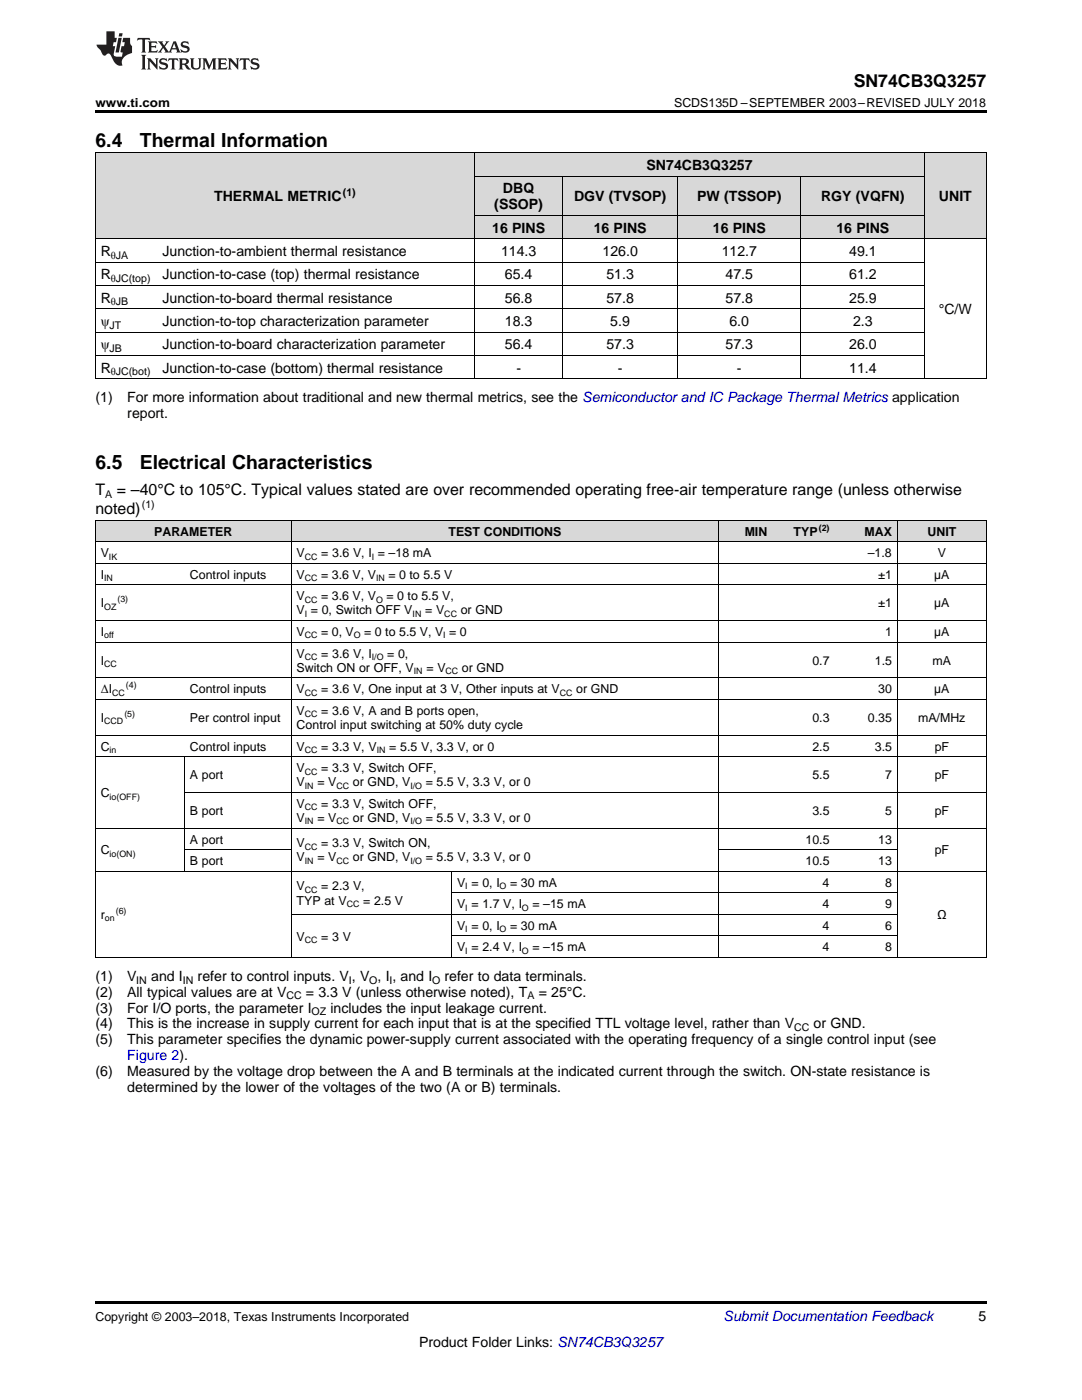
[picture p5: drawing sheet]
<svg xmlns="http://www.w3.org/2000/svg" width="216mm" height="279mm" viewBox="0 0 216 279" stroke-linecap="round" stroke-linejoin="round" font-family="sans-serif">
<defs><g id="words">
<g font-size="3.9">
<text x="19" y="29.3">6.4</text>
<text x="27.9" y="29.3">Thermal Information</text>
<text x="19" y="93.6">6.5</text>
<text x="27.9" y="93.6">Electrical Characteristics</text>
</g>
<text font-size="3.5" x="170.4" y="17.3">SN74CB3Q3257</text>
<g font-size="3.2">
<text x="19" y="98.7">T</text>
<text x="23.3" y="98.7">= –40°C to 105°C. Typical values stated are over recommended operating free-air temperature range (unless otherwise</text>
<text x="19" y="102.6">noted)</text>
</g>
<g font-size="2.8">
<text x="129" y="33.9">SN74CB3Q3257</text>
<text x="42.7" y="40.2">THERMAL METRIC</text>
<text x="98.6" y="41.8">(SSOP)</text>
<text x="100.4" y="38.6">DBQ</text>
<text x="114.5" y="40.2">DGV (TVSOP)</text>
<text x="139.1" y="40.2">PW (TSSOP)</text>
<text x="163.8" y="40.2">RGY (VQFN)</text>
<text x="187.4" y="40.2">UNIT</text>
<text x="98.2" y="46.4">16 PINS</text>
<text x="118.5" y="46.4">16 PINS</text>
<text x="142.2" y="46.4">16 PINS</text>
<text x="166.9" y="46.4">16 PINS</text>
<text x="20.1" y="51.1">R</text>
<text x="32.4" y="51.1">Junction-to-ambient thermal resistance</text>
<text x="100" y="51.1">114.3</text>
<text x="120.2" y="51.1">126.0</text>
<text x="144" y="51.1">112.7</text>
<text x="169.4" y="51.1">49.1</text>
<text x="20.1" y="55.7">R</text>
<text x="32.4" y="55.7">Junction-to-case (top) thermal resistance</text>
<text x="100.8" y="55.7">65.4</text>
<text x="121" y="55.7">51.3</text>
<text x="144.8" y="55.7">47.5</text>
<text x="169.4" y="55.7">61.2</text>
<text x="20.1" y="60.4">R</text>
<text x="20.1" y="65.1">ψ</text>
<text x="32.4" y="60.4">Junction-to-board thermal resistance</text>
<text x="32.4" y="65.1">Junction-to-top characterization parameter</text>
<text x="100.8" y="60.4">56.8</text>
<text x="100.8" y="65.1">18.3</text>
<text x="121" y="60.4">57.8</text>
<text x="121.8" y="65.1">5.9</text>
<text x="144.8" y="60.4">57.8</text>
<text x="145.6" y="65.1">6.0</text>
<text x="169.4" y="60.4">25.9</text>
<text x="170.2" y="65.1">2.3</text>
<text x="187.3" y="62.7">°C/W</text>
<text x="20.1" y="69.7">ψ</text>
<text x="32.4" y="69.7">Junction-to-board characterization parameter</text>
<text x="100.8" y="69.7">56.4</text>
<text x="121" y="69.7">57.3</text>
<text x="144.8" y="69.7">57.3</text>
<text x="169.4" y="69.7">26.0</text>
<text x="20.1" y="74.4">R</text>
<text x="32.4" y="74.4">Junction-to-case (bottom) thermal resistance</text>
<text x="103" y="74.4">-</text>
<text x="123.3" y="74.4">-</text>
<text x="147" y="74.4">-</text>
<text x="169.4" y="74.4">11.4</text>
<text x="19" y="80.2">(1)</text>
<text x="25.4" y="80.2">For more information about traditional and new thermal metrics, see the Semiconductor and IC Package Thermal Metrics application</text>
<text x="25.4" y="83.4">report.</text>
<text x="19" y="195.7">(1)</text>
<text x="25.4" y="195.7">V</text>
<text x="30.2" y="195.7">and I</text>
<text x="39.4" y="195.7">refer to control inputs. V , V , I , and I</text>
<text x="88.7" y="195.7">refer to data terminals.</text>
<text x="19" y="198.9">(2)</text>
<text x="19" y="202.1">(3)</text>
<text x="25.4" y="198.9">All typical values are at V</text>
<text x="25.4" y="202.1">For I/O ports, the parameter I</text>
<text x="61" y="198.9">= 3.3 V (unless otherwise noted), T</text>
<text x="65.9" y="202.1">includes the input leakage current.</text>
<text x="107.5" y="198.9">= 25°C.</text>
<text x="19" y="205.2">(4)</text>
<text x="19" y="208.4">(5)</text>
<text x="25.4" y="205.2">This is the increase in supply current for each input that is at the specified TTL voltage level, rather than V</text>
<text x="25.4" y="208.4">This parameter specifies the dynamic power-supply current associated with the operating frequency of a single control input (see</text>
<text x="162.3" y="205.2">or GND.</text>
<text x="19" y="214.8">(6)</text>
<text x="25.4" y="214.8">Measured by the voltage drop between the A and B terminals at the indicated current through the switch. ON-state resistance is</text>
<text x="25.4" y="217.9">determined by the lower of the voltages of the two (A or B) terminals.</text>
<text x="195.3" y="263.6">5</text>
<text x="83.6" y="268.9">Product Folder Links: SN74CB3Q3257</text>
</g>
<text font-size="2.8" fill="#00f" x="25.4" y="211.6">Figure 2).</text>
<text font-size="2.8" fill="#0000c8" x="144.4" y="263.6">Submit Documentation Feedback</text>
<g font-size="2.5">
<text x="19" y="21.4">www.ti.com</text>
<text x="134.5" y="21.4">SCDS135D –SEPTEMBER 2003–REVISED JULY 2018</text>
<text x="30.8" y="106.9">PARAMETER</text>
<text x="89.5" y="106.9">TEST CONDITIONS</text>
<text x="148.6" y="106.9">MIN</text>
<text x="158.4" y="106.9">TYP</text>
<text x="172.5" y="106.9">MAX</text>
<text x="185.1" y="106.9">UNIT</text>
<text x="20.1" y="111.2">V</text>
<text x="59.2" y="111.2">V</text>
<text x="64.1" y="111.2">= 3.6 V, I = –18 mA</text>
<text x="173.2" y="111.2">–1.8</text>
<text x="187.1" y="111.2">V</text>
<text x="20.1" y="115.5">I</text>
<text x="37.9" y="115.5">Control inputs</text>
<text x="59.2" y="115.5">V</text>
<text x="59.2" y="119.8">V</text>
<text x="64.1" y="115.5">= 3.6 V, V</text>
<text x="64.1" y="119.8">= 3.6 V, V</text>
<text x="77.1" y="119.8">= 0 to 5.5 V,</text>
<text x="77.5" y="115.5">= 0 to 5.5 V</text>
<text x="175.3" y="115.5">±1</text>
<text x="186.4" y="115.5">µA</text>
<text x="20.1" y="121.2">I</text>
<text x="59.2" y="122.6">V = 0, Switch OFF V</text>
<text x="84.8" y="122.6">= V</text>
<text x="91.9" y="122.6">or GND</text>
<text x="175.3" y="121.2">±1</text>
<text x="186.4" y="121.2">µA</text>
<text x="20.1" y="126.9">I</text>
<text x="59.2" y="126.9">V</text>
<text x="59.2" y="131.2">V</text>
<text x="64.1" y="126.9">= 0, V</text>
<text x="64.1" y="131.2">= 3.6 V, I</text>
<text x="72.7" y="126.9">= 0 to 5.5 V, V = 0</text>
<text x="77.3" y="131.2">= 0,</text>
<text x="176.6" y="126.9">1</text>
<text x="186.4" y="126.9">µA</text>
<text x="20.1" y="132.6">I</text>
<text x="59.2" y="134.1">Switch ON or OFF, V</text>
<text x="85.1" y="134.1">= V</text>
<text x="92.2" y="134.1">or GND</text>
<text x="162.1" y="132.6">0.7</text>
<text x="174.6" y="132.6">1.5</text>
<text x="186.1" y="132.6">mA</text>
<text x="20.1" y="138.4">ΔI</text>
<text x="37.9" y="138.4">Control inputs</text>
<text x="59.2" y="138.4">V</text>
<text x="59.2" y="142.7">V</text>
<text x="64.1" y="138.4">= 3.6 V, One input at 3 V, Other inputs at V</text>
<text x="64.1" y="142.7">= 3.6 V, A and B ports open,</text>
<text x="115" y="138.4">or GND</text>
<text x="175.2" y="138.4">30</text>
<text x="186.4" y="138.4">µA</text>
<text x="20.1" y="144.1">I</text>
<text x="20.1" y="149.8">C</text>
<text x="37.9" y="144.1">Per control input</text>
<text x="37.9" y="149.8">Control inputs</text>
<text x="59.2" y="145.5">Control input switching at 50% duty cycle</text>
<text x="59.2" y="149.8">V</text>
<text x="64.1" y="149.8">= 3.3 V, V</text>
<text x="77.7" y="149.8">= 5.5 V, 3.3 V, or 0</text>
<text x="162.1" y="144.1">0.3</text>
<text x="162.1" y="149.8">2.5</text>
<text x="173.2" y="144.1">0.35</text>
<text x="174.6" y="149.8">3.5</text>
<text x="183.2" y="144.1">mA/MHz</text>
<text x="186.5" y="149.8">pF</text>
<text x="37.9" y="155.5">A port</text>
<text x="59.2" y="154.1">V</text>
<text x="64.1" y="154.1">= 3.3 V, Switch OFF,</text>
<text x="162.1" y="155.5">5.5</text>
<text x="176.6" y="155.5">7</text>
<text x="186.5" y="155.5">pF</text>
<text x="20.1" y="159.1">C</text>
<text x="59.2" y="156.9">V</text>
<text x="59.2" y="161.2">V</text>
<text x="63.3" y="156.9">= V</text>
<text x="64.1" y="161.2">= 3.3 V, Switch OFF,</text>
<text x="70.4" y="156.9">or GND, V</text>
<text x="84.9" y="156.9">= 5.5 V, 3.3 V, or 0</text>
<text x="37.9" y="162.6">B port</text>
<text x="59.2" y="164">V</text>
<text x="63.3" y="164">= V</text>
<text x="70.4" y="164">or GND, V</text>
<text x="84.9" y="164">= 5.5 V, 3.3 V, or 0</text>
<text x="162.1" y="162.6">3.5</text>
<text x="176.6" y="162.6">5</text>
<text x="186.5" y="162.6">pF</text>
<text x="20.1" y="170.5">C</text>
<text x="37.9" y="168.3">A port</text>
<text x="37.9" y="172.6">B port</text>
<text x="59.2" y="169.1">V</text>
<text x="59.2" y="171.9">V</text>
<text x="63.3" y="171.9">= V</text>
<text x="64.1" y="169.1">= 3.3 V, Switch ON,</text>
<text x="70.4" y="171.9">or GND, V</text>
<text x="84.9" y="171.9">= 5.5 V, 3.3 V, or 0</text>
<text x="160.7" y="168.3">10.5</text>
<text x="160.7" y="172.6">10.5</text>
<text x="175.2" y="168.3">13</text>
<text x="175.2" y="172.6">13</text>
<text x="186.5" y="170.5">pF</text>
<text x="59.2" y="177.7">V</text>
<text x="64.1" y="177.7">= 2.3 V,</text>
<text x="91.2" y="177">V = 0, I</text>
<text x="101.8" y="177">= 30 mA</text>
<text x="164.1" y="177">4</text>
<text x="176.6" y="177">8</text>
<text x="20.1" y="183.4">r</text>
<text x="59.2" y="180.5">TYP at V</text>
<text x="72.5" y="180.5">= 2.5 V</text>
<text x="91.2" y="181.3">V = 1.7 V, I</text>
<text x="91.2" y="185.6">V = 0, I</text>
<text x="101.8" y="185.6">= 30 mA</text>
<text x="106.2" y="181.3">= –15 mA</text>
<text x="164.1" y="181.3">4</text>
<text x="164.1" y="185.6">4</text>
<text x="176.6" y="181.3">9</text>
<text x="176.6" y="185.6">6</text>
<text x="187" y="183.4">Ω</text>
<text x="59.2" y="187.7">V</text>
<text x="64.1" y="187.7">= 3 V</text>
<text x="91.2" y="189.9">V = 2.4 V, I</text>
<text x="106.2" y="189.9">= –15 mA</text>
<text x="164.1" y="189.9">4</text>
<text x="176.6" y="189.9">8</text>
<text x="19" y="263.6">Copyright © 2003–2018, Texas Instruments Incorporated</text>
</g>
<g font-size="2.1">
<text x="68.4" y="39.1">(1)</text>
<text x="22.1" y="51.6">θJA</text>
<text x="22.1" y="56.3">θJC(top)</text>
<text x="21.9" y="65.6">JT</text>
<text x="22.1" y="61">θJB</text>
<text x="21.9" y="70.3">JB</text>
<text x="22.1" y="74.9">θJC(bot)</text>
<text x="21" y="99.3">A</text>
<text x="28.3" y="101.3">(1)</text>
<text x="27.2" y="196.3">IN</text>
<text x="36.5" y="196.3">IN</text>
<text x="69.6" y="196.3">I</text>
<text x="73.7" y="196.3">O</text>
<text x="77.7" y="196.3">I</text>
<text x="86.2" y="196.3">O</text>
<text x="57.1" y="199.5">CC</text>
<text x="62.2" y="202.6">OZ</text>
<text x="105.2" y="199.5">A</text>
<text x="158.5" y="205.8">CC</text>
</g>
<g font-size="1.8">
<text x="163.4" y="105.9">(2)</text>
<text x="21.7" y="111.7">IK</text>
<text x="60.8" y="111.7">CC</text>
<text x="74.2" y="111.7">I</text>
<text x="20.8" y="116">IN</text>
<text x="60.8" y="116">CC</text>
<text x="75" y="116">IN</text>
<text x="20.8" y="121.7">OZ</text>
<text x="23.4" y="120.2">(3)</text>
<text x="60.8" y="120.3">CC</text>
<text x="60.8" y="123.1">I</text>
<text x="75" y="120.3">O</text>
<text x="82.3" y="123.1">IN</text>
<text x="88.7" y="123.1">CC</text>
<text x="20.8" y="127.4">off</text>
<text x="60.8" y="127.4">CC</text>
<text x="60.8" y="131.7">CC</text>
<text x="70.6" y="127.4">O</text>
<text x="74.2" y="131.7">I/O</text>
<text x="88.4" y="127.4">I</text>
<text x="20.8" y="133.1">CC</text>
<text x="25.1" y="137.4">(4)</text>
<text x="82.6" y="134.5">IN</text>
<text x="88.9" y="134.5">CC</text>
<text x="22.4" y="138.9">CC</text>
<text x="24.8" y="143.1">(5)</text>
<text x="60.8" y="138.9">CC</text>
<text x="60.8" y="143.2">CC</text>
<text x="111.7" y="138.9">CC</text>
<text x="20.8" y="144.6">CCD</text>
<text x="21.9" y="150.3">in</text>
<text x="60.8" y="150.3">CC</text>
<text x="60.8" y="154.6">CC</text>
<text x="75.2" y="150.3">IN</text>
<text x="21.9" y="159.6">io(OFF)</text>
<text x="60.8" y="157.4">IN</text>
<text x="60.8" y="161.7">CC</text>
<text x="67.1" y="157.4">CC</text>
<text x="81.9" y="157.4">I/O</text>
<text x="60.8" y="164.5">IN</text>
<text x="67.1" y="164.5">CC</text>
<text x="81.9" y="164.5">I/O</text>
<text x="21.9" y="171">io(ON)</text>
<text x="60.8" y="169.6">CC</text>
<text x="60.8" y="172.4">IN</text>
<text x="67.1" y="172.4">CC</text>
<text x="81.9" y="172.4">I/O</text>
<text x="60.8" y="178.2">CC</text>
<text x="92.9" y="177.4">I</text>
<text x="99.7" y="177.4">O</text>
<text x="20.9" y="183.9">on</text>
<text x="23.1" y="182.4">(6)</text>
<text x="69.2" y="181">CC</text>
<text x="92.9" y="181.8">I</text>
<text x="104.1" y="181.8">O</text>
<text x="60.8" y="188.2">CC</text>
<text x="92.9" y="186.1">I</text>
<text x="92.9" y="190.4">I</text>
<text x="99.7" y="186.1">O</text>
<text x="104.1" y="190.4">O</text>
</g>
</g></defs>
<g fill="#d8d8d8">
<path d="M19 103.9h17.8v4.3h-17.8z"/>
<path d="M36.8 103.9h21.3v4.3h-21.3z"/>
<path d="M58.1 103.9h32.1v4.3h-32.1z"/>
<path d="M90.2 103.9h26.6v4.3h-26.6z"/>
<path d="M116.8 103.9h26.7v4.3h-26.7z"/>
<path d="M143.5 103.9h10.7v4.3h-10.7z"/>
<path d="M154.2 103.9h12.4v4.3h-12.4z"/>
<path d="M166.6 103.9h12.5v4.3h-12.5z"/>
<path d="M179.1 103.9h17.7v4.3h-17.7z"/>
<path d="M19 30.6h12.4v17.1h-12.4z"/>
<path d="M31.4 30.6h63.3v17.1h-63.3z"/>
<path d="M184.5 30.6h12.3v17.1h-12.3z"/>
<path d="M94.7 43h17.6v4.7h-17.6z"/>
<path d="M112.3 43h22.9v4.7h-22.9z"/>
<path d="M135.2 43h24.7v4.7h-24.7z"/>
<path d="M159.9 43h24.6v4.7h-24.6z"/>
<path d="M94.7 35.2h17.6v7.8h-17.6z"/>
<path d="M112.3 35.2h22.9v7.8h-22.9z"/>
<path d="M135.2 35.2h24.7v7.8h-24.7z"/>
<path d="M159.9 35.2h24.6v7.8h-24.6z"/>
<path d="M94.7 30.6h17.6v4.6h-17.6z"/>
<path d="M112.3 30.6h22.9v4.6h-22.9z"/>
<path d="M135.2 30.6h24.7v4.6h-24.7z"/>
<path d="M159.9 30.6h24.6v4.6h-24.6z"/>
</g>
<path d="M19 22h177.8v.5h-177.8zM19 75.6h.2zM94.6 75.6h.1zM112.2 75.6h.1zM135.1 75.6h.1zM159.8 75.6h.1zM184.4 75.6h.1zM196.7 75.6h.1zM19 259.7h177.8v.5h-177.8z" fill="#000"/>
<g fill="none" stroke="#000" stroke-width=".2">
<path d="M19 30.5h177.8M19.1 30.5v45.1M94.7 30.5v45.1M94.7 35.2h89.8M112.3 35.2v40.4M135.2 35.2v40.4M159.8 35.2v40.4M184.4 30.5v45.1M196.8 30.5v45.1M19 57h165.5M19 52.3h165.5M19 47.6h177.8"/>
<path d="M94.7 43h89.8M19 75.6h177.8M19 70.9h165.5M19 66.3h165.5M19 61.6h165.5M19 116.7h177.8M19 112.4h177.8M19 108.1h177.8M19 103.8h177.8M19.1 103.9v87.2M58.1 103.9v87.2M143.5 103.9v87.2"/>
<path d="M179 103.9v87.2M196.8 103.9v87.2M19 139.6h177.8M19 135.3h177.8M19 128.1h177.8M19 123.8h177.8M19 151h177.8M19 146.7h177.8M36.8 151.1v22.8M36.8 158.1h160M19 173.9h177.8M19 165.3h177.8"/>
<path d="M36.8 169.6h21.3M90.1 173.9v17.2M90.2 178.2h88.8M143.5 169.6h35.5M19 191.1h177.8M58.1 182.5h120.9M90.2 186.8h88.8"/>
</g>
<g fill="#231f20">
<path d="M27.5 7.6l-.1 .5 .4-.2h.6v.1v2.1l-.2 .4h1l-.3-.4v-2.1l.1-.1h.5l.5 .2-.2-.5zM29.5 8.3l.2 .3v1.5l-.2 .4h1.8l.2-.6a1.04 1.04 0 0 1-1.3 .2v-.7h.6l.3 .2v-.6l-.3 .2h-.6v-.6l.8-.1 .4 .3-.2-.5zM31.5 8.3l.9 1.1-.9 1.1h.8l-.2-.2 .5-.7 .4 .7-.2 .2h1.5l-.1-.2 .1-.4h.9l.1 .4-.2 .2h1l-.3-.3-.7-1.9h-.5l-.9 2-.8-1 .9-1h-.8l.1 .3-.3 .5-.4-.6 .2-.2zM34.7 8.6l.4 1h-.7zM36.3 8.4a.63 .63 0 0 0-.2 .7 .63 .63 0 0 0 .6 .4l.6 .2 .1 .2a.75 .75 0 0 1-.7 .4 .75 .75 0 0 1-.6-.5l.1 .7 .1-.1a1.11 1.11 0 0 0 1.5-.6 1.13 1.13 0 0 0-1.2-.8l-.1-.4a1.04 1.04 0 0 1 1.2 .2l-.2-.5-.1 .1-.5-.2zM28.2 10.9l.2 .4v2.2l-.2 .4h1l-.3-.4v-2.2l.3-.4zM29.3 11.6l.3 .4v1.5l-.3 .4h.8l-.2-.4v-1.3l1.5 1.7v-1.9l.2-.4h-.7l.2 .4v.9l-1.1-1.3zM32 11.8a.62 .62 0 0 0-.2 .7 .62 .62 0 0 0 .6 .4l.6 .1 .1 .3a.76 .76 0 0 1-.7 .3 .76 .76 0 0 1-.6-.4l.1 .7 .1-.1a1.11 1.11 0 0 0 1.5-.6 1.13 1.13 0 0 0-1.2-.8l-.1-.4a1.04 1.04 0 0 1 1.2 .2l-.2-.6-.1 .1-.5-.1zM33.7 11.6l-.2 .6a.61 .61 0 0 1 .8-.3v1.6l-.2 .4h.9l-.2-.4v-1.6a.63 .63 0 0 1 .8 .3l-.2-.6zM35.6 11.6l.3 .4v1.5l-.3 .4h1l-.2-.2v-.8l.5 .2a.76 .76 0 0 0 1.2 .7l-1-1a.58 .58 0 0 0 .6-.5 .58 .58 0 0 0-.5-.6zM36.4 11.9h.1a.45 .45 0 0 1 .5 .1 .45 .45 0 0 1 .1 .5l-.7 .2zM37.9 11.6l.2 .2a2.17 2.17 0 0 0 .3 1.9 .99 .99 0 0 0 1.6-.6v-1.1l.2-.4h-.7l.2 .2a1.92 1.92 0 0 1-.2 1.8 .6 .6 0 0 1-.9-.5v-1.1l.2-.4zM40.4 11.6l.2 .4v1.5l-.2 .4h.7l-.2-.4v-1.4l.8 1.8 .8-1.8v1.4l-.2 .4h.9l-.2-.4v-1.5l.2-.4h-.8l-.6 1.5-.6-1.5zM43.4 11.6l.2 .4v1.5l-.2 .4h1.8l.2-.6a1.04 1.04 0 0 1-1.3 .1v-.6h.5l.4 .2v-.6l-.4 .2h-.5v-.7h.8l.3 .3-.1-.6zM45.5 11.6l.2 .4v1.5l-.2 .4h.7l-.2-.4v-1.3l1.5 1.7v-1.9l.2-.4h-.7l.2 .4v.9l-1.1-1.3zM47.9 11.6l-.1 .6a.61 .61 0 0 1 .8-.3v1.6l-.3 .4h1l-.3-.4 .1-1.6a.63 .63 0 0 1 .7 .3l-.1-.6zM50.2 11.8a.62 .62 0 0 0-.2 .7 .62 .62 0 0 0 .6 .4l.6 .1 .2 .3a.76 .76 0 0 1-.8 .3 .76 .76 0 0 1-.6-.4l.1 .7 .2-.1a1.11 1.11 0 0 0 1.5-.6 1.13 1.13 0 0 0-1.3-.8l-.1-.4a1.04 1.04 0 0 1 1.2 .2l-.1-.6-.2 .1-.5-.1z"/>
<path d="M21.2 6.3v2.6h-1.9l.1 .4 .7 .9a.91 .91 0 0 0 1 .8 .56 .56 0 0 1 .5-.3 .56 .56 0 0 1 .5 .3l.4 .8a1.53 1.53 0 0 0 1.9 1.2 1.54 1.54 0 0 1 1-2.1l.9-.3v-1.4a1.52 1.52 0 0 1-.3-1.6h-1.4l-.2 .8h.5l-.2 .8h-.4l-.2 1v.2l.4 .1-.2 .8a1.93 1.93 0 0 1-1.6-.3l.3-1.8h-.5l.2-.8h.4l.2-.8h-.4v-1.3zM23.6 7.6l-.6 2.9h.7l.6-2.9zM23.8 6.6l-.1 .7h.6l.2-.7z"/>
</g>
<use href="#words"/>
</svg>
